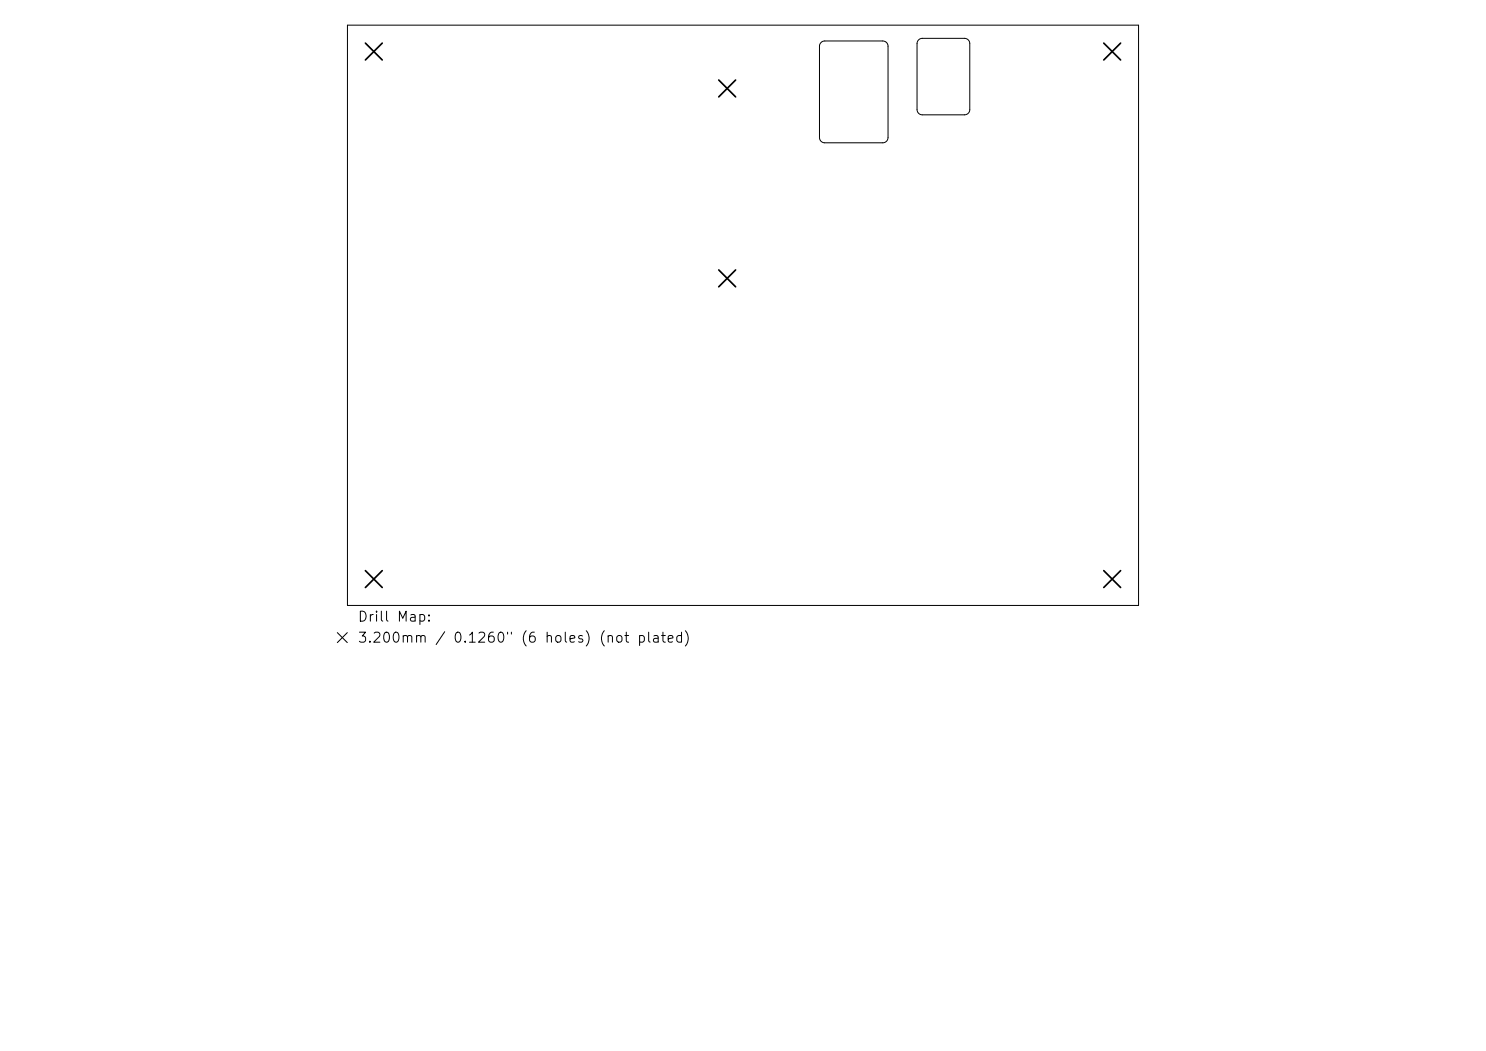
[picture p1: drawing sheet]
<svg xmlns="http://www.w3.org/2000/svg" width="297mm" height="210mm" viewBox="0 0 297 210" stroke-linecap="round" stroke-linejoin="round" font-family="sans-serif">
<defs><g id="words">
<g font-size="2">
<text x="71.3" y="124.7">Drill Map:</text>
<text x="71.3" y="128.9">3.200mm / 0.1260&quot; (6 holes) (not plated)</text>
</g>
</g></defs>
<path d="M69.4 5h158.2v116h-158.2zM164.1 8.5l.7-.3h11.6a1.05 1.05 0 0 1 1.1 1v18.3a1.05 1.05 0 0 1-1.1 1h-11.6a1.05 1.05 0 0 1-1-1v-18.3zM183.6 8l.7-.3h8.5a1.05 1.05 0 0 1 1 1v13.2a1.05 1.05 0 0 1-1 1h-8.5a1.05 1.05 0 0 1-1-1v-13.2zM67.4 126.4l2 2M69.4 126.4l-2 2" fill="none" stroke="#000" stroke-width=".2"/>
<path d="M73 8.6l3.4 3.4M76.4 8.6l-3.4 3.4M143.7 16l3.3 3.4M147 16l-3.3 3.4M220.6 8.6l3.4 3.4M224 8.6l-3.4 3.4M143.7 53.9l3.3 3.4M147 53.9l-3.3 3.4M73 114l3.4 3.4M76.4 114l-3.4 3.4M220.6 114l3.4 3.4M224 114l-3.4 3.4" fill="none" stroke="#000" stroke-width=".34"/>
<use href="#words"/>
</svg>
